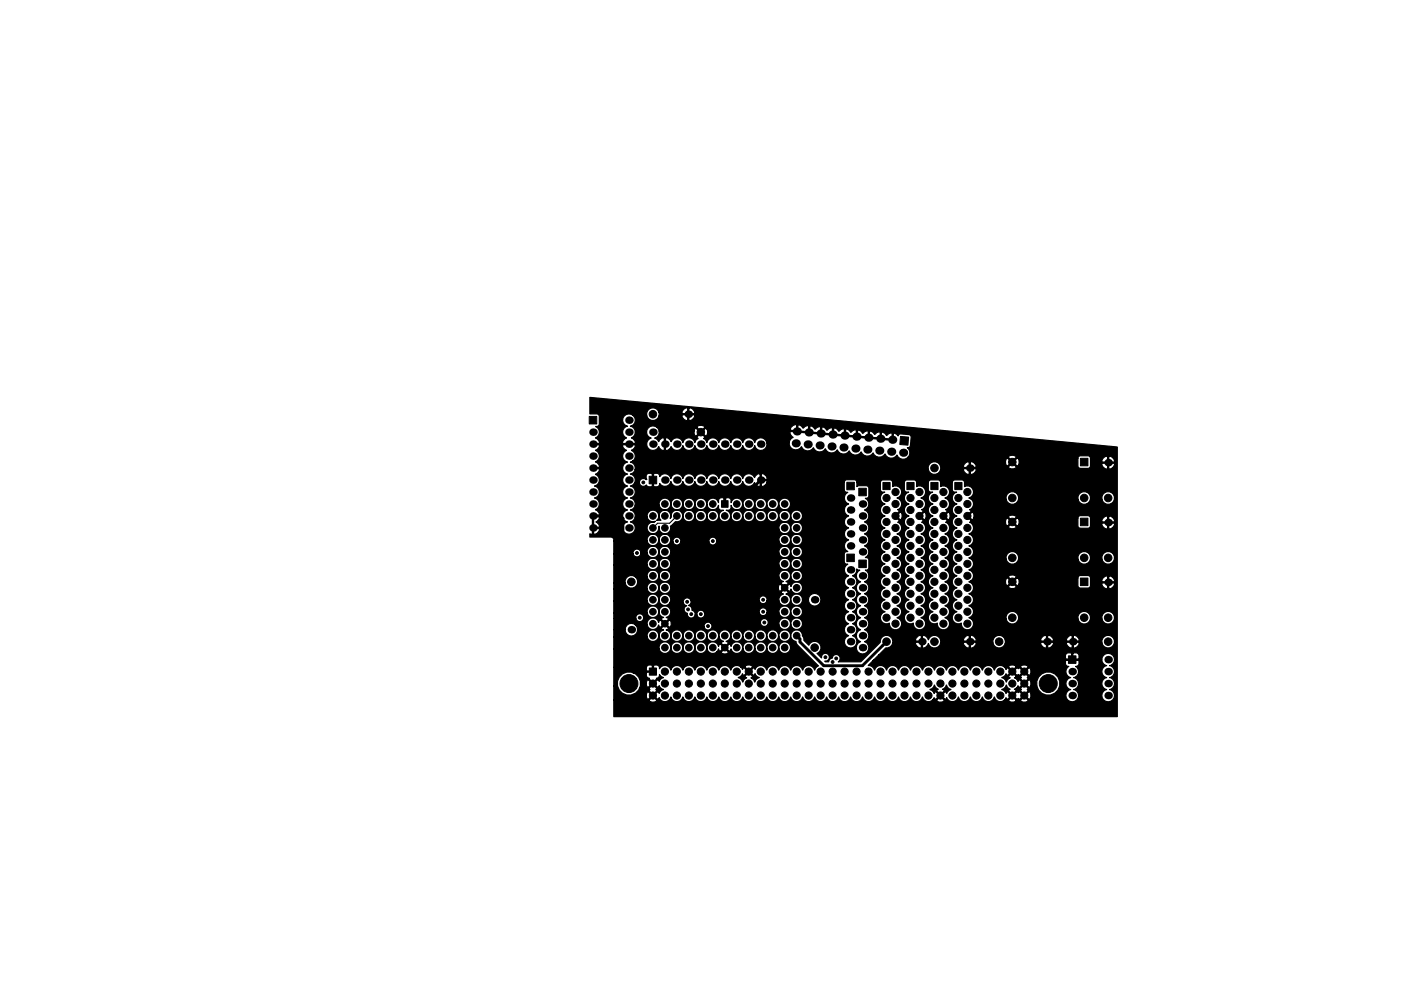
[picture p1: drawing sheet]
<svg xmlns="http://www.w3.org/2000/svg" width="297mm" height="210mm" viewBox="0 0 297 210" stroke-linecap="round" stroke-linejoin="round" font-family="sans-serif">
<g fill="#000" stroke="#000" stroke-width=".21">
<path d="M124.9 88.3h1.6v1.6h-1.6zM190.9 92.6l1.7 .1-.1 1.8-1.7-.2zM229.1 97.2h1.6v1.6h-1.6zM137.6 101h1.6v1.6h-1.6zM153 106.2h1.4v1.4h-1.4zM179.5 102.3h1.6v1.6h-1.6zM179.5 117.6h1.6v1.6h-1.6zM182.1 103.6h1.6v1.6h-1.6zM182.1 118.8h1.6v1.6h-1.6zM187.2 102.4h1.5v1.5h-1.5zM192.3 102.4h1.5v1.5h-1.5zM197.4 102.4h1.5v1.5h-1.5z"/>
<path d="M202.4 102.4h1.6v1.5h-1.6zM229.1 109.9h1.6v1.6h-1.6zM229.1 122.6h1.6v1.6h-1.6zM137.7 141.7h1.5v1.5h-1.5zM226.5 139.1h1.6v1.6h-1.6z"/>
<circle cx="138.4" cy="87.9" r=".8"/>
<circle cx="148.6" cy="91.7" r=".8"/>
<circle cx="198.1" cy="99.3" r=".8"/>
<circle cx="214.6" cy="98" r=".8"/>
<circle cx="132.3" cy="116.6" r=".3"/>
<circle cx="135" cy="117.3" r=".3"/>
<circle cx="136.4" cy="102.4" r=".3"/>
<circle cx="138.4" cy="119.6" r=".7"/>
<circle cx="138.4" cy="112" r=".7"/>
<circle cx="138.4" cy="109.5" r=".7"/>
<circle cx="138.4" cy="117.1" r=".7"/>
<circle cx="138.4" cy="114.5" r=".7"/>
<circle cx="141" cy="112" r=".7"/>
<circle cx="141" cy="114.5" r=".7"/>
<circle cx="141" cy="106.9" r=".7"/>
<circle cx="141" cy="109.5" r=".7"/>
<circle cx="141" cy="117.1" r=".7"/>
<circle cx="141" cy="119.6" r=".7"/>
<circle cx="143.5" cy="106.9" r=".7"/>
<circle cx="143.5" cy="109.5" r=".7"/>
<circle cx="143.5" cy="114.8" r=".3"/>
<circle cx="146" cy="109.5" r=".7"/>
<circle cx="146" cy="106.9" r=".7"/>
<circle cx="148.6" cy="109.5" r=".7"/>
<circle cx="148.6" cy="106.9" r=".7"/>
<circle cx="151.1" cy="109.5" r=".7"/>
<circle cx="151.1" cy="106.9" r=".7"/>
<circle cx="151.1" cy="114.8" r=".3"/>
<circle cx="153.7" cy="109.5" r=".7"/>
<circle cx="156.2" cy="106.9" r=".7"/>
<circle cx="156.2" cy="109.5" r=".7"/>
<circle cx="158.7" cy="109.5" r=".7"/>
<circle cx="158.7" cy="106.9" r=".7"/>
<circle cx="161.3" cy="109.5" r=".7"/>
<circle cx="161.3" cy="106.9" r=".7"/>
<circle cx="163.8" cy="106.9" r=".7"/>
<circle cx="163.8" cy="109.5" r=".7"/>
<circle cx="166.4" cy="112" r=".7"/>
<circle cx="166.4" cy="117.1" r=".7"/>
<circle cx="166.4" cy="109.5" r=".7"/>
<circle cx="166.4" cy="119.6" r=".7"/>
<circle cx="166.4" cy="106.9" r=".7"/>
<circle cx="166.4" cy="114.5" r=".7"/>
<circle cx="168.9" cy="114.5" r=".7"/>
<circle cx="168.9" cy="119.6" r=".7"/>
<circle cx="168.9" cy="117.1" r=".7"/>
<circle cx="168.9" cy="109.5" r=".7"/>
<circle cx="168.9" cy="112" r=".7"/>
<circle cx="188" cy="110.7" r=".76"/>
<circle cx="188" cy="108.2" r=".76"/>
<circle cx="188" cy="113.3" r=".76"/>
<circle cx="188" cy="118.4" r=".76"/>
<circle cx="188" cy="105.7" r=".76"/>
<circle cx="188" cy="115.8" r=".76"/>
<circle cx="189.9" cy="109.5" r=".76"/>
<circle cx="189.9" cy="119.6" r=".76"/>
<circle cx="189.9" cy="104.4" r=".76"/>
<circle cx="189.9" cy="106.9" r=".76"/>
<circle cx="189.9" cy="112" r=".76"/>
<circle cx="189.9" cy="114.5" r=".76"/>
<circle cx="189.9" cy="117.1" r=".76"/>
<circle cx="193" cy="113.3" r=".76"/>
<circle cx="193" cy="105.7" r=".76"/>
<circle cx="193" cy="115.8" r=".76"/>
<circle cx="193" cy="118.4" r=".76"/>
<circle cx="193" cy="110.7" r=".76"/>
<circle cx="193" cy="108.2" r=".76"/>
<circle cx="194.9" cy="109.5" r=".76"/>
<circle cx="194.9" cy="112" r=".76"/>
<circle cx="194.9" cy="106.9" r=".76"/>
<circle cx="194.9" cy="114.5" r=".76"/>
<circle cx="194.9" cy="117.1" r=".76"/>
<circle cx="194.9" cy="119.6" r=".76"/>
<circle cx="194.9" cy="104.4" r=".76"/>
<circle cx="198.1" cy="110.7" r=".76"/>
<circle cx="198.1" cy="115.8" r=".76"/>
<circle cx="198.1" cy="118.4" r=".76"/>
<circle cx="198.1" cy="105.7" r=".76"/>
<circle cx="198.1" cy="108.2" r=".76"/>
<circle cx="198.1" cy="113.3" r=".76"/>
<circle cx="200" cy="109.5" r=".76"/>
<circle cx="200" cy="119.6" r=".76"/>
<circle cx="200" cy="112" r=".76"/>
<circle cx="200" cy="114.5" r=".76"/>
<circle cx="200" cy="104.4" r=".76"/>
<circle cx="200" cy="106.9" r=".76"/>
<circle cx="200" cy="117.1" r=".76"/>
<circle cx="203.2" cy="115.8" r=".76"/>
<circle cx="203.2" cy="108.2" r=".76"/>
<circle cx="203.2" cy="105.7" r=".76"/>
<circle cx="203.2" cy="118.4" r=".76"/>
<circle cx="203.2" cy="110.7" r=".76"/>
<circle cx="203.2" cy="113.3" r=".76"/>
<circle cx="205.1" cy="106.9" r=".76"/>
<circle cx="205.1" cy="109.5" r=".76"/>
<circle cx="205.1" cy="104.4" r=".76"/>
<circle cx="205.1" cy="114.5" r=".76"/>
<circle cx="205.1" cy="117.1" r=".76"/>
<circle cx="205.1" cy="112" r=".76"/>
<circle cx="205.1" cy="119.6" r=".76"/>
<circle cx="214.6" cy="118.4" r=".8"/>
<circle cx="214.6" cy="110.7" r=".8"/>
<circle cx="214.6" cy="105.7" r=".8"/>
<circle cx="229.9" cy="105.7" r=".8"/>
<circle cx="229.9" cy="118.4" r=".8"/>
<circle cx="234.9" cy="105.7" r=".8"/>
<circle cx="234.9" cy="118.4" r=".8"/>
<circle cx="133.9" cy="123.4" r=".8"/>
<circle cx="135.6" cy="131.1" r=".3"/>
<circle cx="138.4" cy="124.7" r=".7"/>
<circle cx="138.4" cy="129.8" r=".7"/>
<circle cx="138.4" cy="134.9" r=".7"/>
<circle cx="138.4" cy="132.3" r=".7"/>
<circle cx="138.4" cy="122.2" r=".7"/>
<circle cx="138.4" cy="127.2" r=".7"/>
<circle cx="141" cy="122.2" r=".7"/>
<circle cx="141" cy="129.8" r=".7"/>
<circle cx="141" cy="127.2" r=".7"/>
<circle cx="141" cy="137.4" r=".7"/>
<circle cx="141" cy="132.3" r=".7"/>
<circle cx="141" cy="124.7" r=".7"/>
<circle cx="141" cy="134.9" r=".7"/>
<circle cx="143.5" cy="134.9" r=".7"/>
<circle cx="143.5" cy="137.4" r=".7"/>
<circle cx="145.7" cy="127.7" r=".3"/>
<circle cx="145.9" cy="129.3" r=".3"/>
<circle cx="146" cy="137.4" r=".7"/>
<circle cx="146" cy="134.9" r=".7"/>
<circle cx="146.6" cy="130.3" r=".3"/>
<circle cx="148.6" cy="137.4" r=".7"/>
<circle cx="148.6" cy="134.9" r=".7"/>
<circle cx="148.6" cy="130.3" r=".3"/>
<circle cx="150.1" cy="132.8" r=".3"/>
<circle cx="151.1" cy="137.4" r=".7"/>
<circle cx="151.1" cy="134.9" r=".7"/>
<circle cx="153.7" cy="137.4" r=".7"/>
<circle cx="153.7" cy="134.9" r=".7"/>
<circle cx="156.2" cy="137.4" r=".7"/>
<circle cx="156.2" cy="134.9" r=".7"/>
<circle cx="158.7" cy="137.4" r=".7"/>
<circle cx="158.7" cy="134.9" r=".7"/>
<circle cx="161.3" cy="134.9" r=".7"/>
<circle cx="161.3" cy="137.4" r=".7"/>
<circle cx="161.8" cy="129.8" r=".3"/>
<circle cx="161.8" cy="127.2" r=".3"/>
<circle cx="162.1" cy="132.1" r=".3"/>
<circle cx="163.8" cy="137.4" r=".7"/>
<circle cx="163.8" cy="134.9" r=".7"/>
<circle cx="166.4" cy="122.2" r=".7"/>
<circle cx="166.4" cy="127.2" r=".7"/>
<circle cx="166.4" cy="134.9" r=".7"/>
<circle cx="166.4" cy="124.7" r=".7"/>
<circle cx="166.4" cy="132.3" r=".7"/>
<circle cx="166.4" cy="129.8" r=".7"/>
<circle cx="166.4" cy="137.4" r=".7"/>
<circle cx="168.9" cy="132.3" r=".7"/>
<circle cx="168.9" cy="127.2" r=".7"/>
<circle cx="168.9" cy="122.2" r=".7"/>
<circle cx="168.9" cy="129.8" r=".7"/>
<circle cx="168.9" cy="134.9" r=".7"/>
<circle cx="168.9" cy="124.7" r=".7"/>
<circle cx="172.7" cy="137.4" r=".8"/>
<circle cx="175" cy="139.4" r=".3"/>
<circle cx="177.3" cy="139.7" r=".3"/>
<circle cx="188" cy="131.1" r=".76"/>
<circle cx="188" cy="120.9" r=".76"/>
<circle cx="188" cy="123.4" r=".76"/>
<circle cx="188" cy="128.5" r=".76"/>
<circle cx="188" cy="126" r=".76"/>
<circle cx="188" cy="136.1" r=".8"/>
<circle cx="189.9" cy="129.8" r=".76"/>
<circle cx="189.9" cy="124.7" r=".76"/>
<circle cx="189.9" cy="122.2" r=".76"/>
<circle cx="189.9" cy="127.2" r=".76"/>
<circle cx="189.9" cy="132.3" r=".76"/>
<circle cx="193" cy="120.9" r=".76"/>
<circle cx="193" cy="123.4" r=".76"/>
<circle cx="193" cy="126" r=".76"/>
<circle cx="193" cy="131.1" r=".76"/>
<circle cx="193" cy="128.5" r=".76"/>
<circle cx="194.9" cy="124.7" r=".76"/>
<circle cx="194.9" cy="132.3" r=".76"/>
<circle cx="194.9" cy="129.8" r=".76"/>
<circle cx="194.9" cy="122.2" r=".76"/>
<circle cx="194.9" cy="127.2" r=".76"/>
<circle cx="198.1" cy="120.9" r=".76"/>
<circle cx="198.1" cy="128.5" r=".76"/>
<circle cx="198.1" cy="131.1" r=".76"/>
<circle cx="198.1" cy="126" r=".76"/>
<circle cx="198.1" cy="123.4" r=".76"/>
<circle cx="198.1" cy="136.1" r=".8"/>
<circle cx="200" cy="127.2" r=".76"/>
<circle cx="200" cy="122.2" r=".76"/>
<circle cx="200" cy="124.7" r=".76"/>
<circle cx="200" cy="129.8" r=".76"/>
<circle cx="200" cy="132.3" r=".76"/>
<circle cx="203.2" cy="128.5" r=".76"/>
<circle cx="203.2" cy="126" r=".76"/>
<circle cx="203.2" cy="131.1" r=".76"/>
<circle cx="203.2" cy="120.9" r=".76"/>
<circle cx="203.2" cy="123.4" r=".76"/>
<circle cx="205.1" cy="127.2" r=".76"/>
<circle cx="205.1" cy="129.8" r=".76"/>
<circle cx="205.1" cy="132.3" r=".76"/>
<circle cx="205.1" cy="124.7" r=".76"/>
<circle cx="205.1" cy="122.2" r=".76"/>
<circle cx="211.8" cy="136.1" r=".8"/>
<circle cx="214.6" cy="131.1" r=".8"/>
<circle cx="214.6" cy="123.4" r=".8"/>
<circle cx="229.9" cy="131.1" r=".8"/>
<circle cx="234.9" cy="136.1" r=".8"/>
<circle cx="234.9" cy="131.1" r=".8"/>
<circle cx="133.3" cy="145" r="1.9"/>
<circle cx="138.4" cy="145" r=".76"/>
<circle cx="138.4" cy="147.6" r=".76"/>
<circle cx="141" cy="145" r=".76"/>
<circle cx="141" cy="142.5" r=".76"/>
<circle cx="141" cy="147.6" r=".76"/>
<circle cx="143.5" cy="142.5" r=".76"/>
<circle cx="143.5" cy="145" r=".76"/>
<circle cx="143.5" cy="147.6" r=".76"/>
<circle cx="146" cy="145" r=".76"/>
<circle cx="146" cy="142.5" r=".76"/>
<circle cx="146" cy="147.6" r=".76"/>
<circle cx="148.6" cy="147.6" r=".76"/>
<circle cx="148.6" cy="142.5" r=".76"/>
<circle cx="148.6" cy="145" r=".76"/>
<circle cx="151.1" cy="145" r=".76"/>
<circle cx="151.1" cy="147.6" r=".76"/>
<circle cx="151.1" cy="142.5" r=".76"/>
<circle cx="153.7" cy="147.6" r=".76"/>
<circle cx="153.7" cy="142.5" r=".76"/>
<circle cx="153.7" cy="145" r=".76"/>
<circle cx="156.2" cy="145" r=".76"/>
<circle cx="156.2" cy="142.5" r=".76"/>
<circle cx="156.2" cy="147.6" r=".76"/>
<circle cx="158.7" cy="147.6" r=".76"/>
<circle cx="158.7" cy="142.5" r=".76"/>
<circle cx="158.7" cy="145" r=".76"/>
<circle cx="161.3" cy="142.5" r=".76"/>
<circle cx="161.3" cy="145" r=".76"/>
<circle cx="161.3" cy="147.6" r=".76"/>
<circle cx="163.8" cy="145" r=".76"/>
<circle cx="163.8" cy="147.6" r=".76"/>
<circle cx="163.8" cy="142.5" r=".76"/>
<circle cx="166.4" cy="145" r=".76"/>
<circle cx="166.4" cy="142.5" r=".76"/>
<circle cx="166.4" cy="147.6" r=".76"/>
<circle cx="168.9" cy="147.6" r=".76"/>
<circle cx="168.9" cy="142.5" r=".76"/>
<circle cx="168.9" cy="145" r=".76"/>
<circle cx="171.4" cy="145" r=".76"/>
<circle cx="171.4" cy="147.6" r=".76"/>
<circle cx="171.4" cy="142.5" r=".76"/>
<circle cx="174" cy="142.5" r=".76"/>
<circle cx="174" cy="145" r=".76"/>
<circle cx="174" cy="147.6" r=".76"/>
<circle cx="176.5" cy="145" r=".76"/>
<circle cx="176.5" cy="142.5" r=".76"/>
<circle cx="176.5" cy="147.6" r=".76"/>
<circle cx="176.5" cy="140.5" r=".3"/>
<circle cx="179.1" cy="147.6" r=".76"/>
<circle cx="179.1" cy="142.5" r=".76"/>
<circle cx="179.1" cy="145" r=".76"/>
<circle cx="181.6" cy="147.6" r=".76"/>
<circle cx="181.6" cy="142.5" r=".76"/>
<circle cx="181.6" cy="145" r=".76"/>
<circle cx="184.1" cy="145" r=".76"/>
<circle cx="184.1" cy="147.6" r=".76"/>
<circle cx="184.1" cy="142.5" r=".76"/>
<circle cx="186.7" cy="145" r=".76"/>
<circle cx="186.7" cy="147.6" r=".76"/>
<circle cx="186.7" cy="142.5" r=".76"/>
<circle cx="189.2" cy="145" r=".76"/>
<circle cx="189.2" cy="147.6" r=".76"/>
<circle cx="189.2" cy="142.5" r=".76"/>
<circle cx="191.8" cy="142.5" r=".76"/>
<circle cx="191.8" cy="145" r=".76"/>
<circle cx="191.8" cy="147.6" r=".76"/>
<circle cx="194.3" cy="145" r=".76"/>
<circle cx="194.3" cy="142.5" r=".76"/>
<circle cx="194.3" cy="147.6" r=".76"/>
<circle cx="196.8" cy="147.6" r=".76"/>
<circle cx="196.8" cy="145" r=".76"/>
<circle cx="196.8" cy="142.5" r=".76"/>
<circle cx="199.4" cy="147.6" r=".76"/>
<circle cx="199.4" cy="142.5" r=".76"/>
<circle cx="199.4" cy="145" r=".76"/>
<circle cx="201.9" cy="142.5" r=".76"/>
<circle cx="201.9" cy="145" r=".76"/>
<circle cx="201.9" cy="147.6" r=".76"/>
<circle cx="204.5" cy="147.6" r=".76"/>
<circle cx="204.5" cy="142.5" r=".76"/>
<circle cx="204.5" cy="145" r=".76"/>
<circle cx="207" cy="145" r=".76"/>
<circle cx="207" cy="147.6" r=".76"/>
<circle cx="207" cy="142.5" r=".76"/>
<circle cx="209.5" cy="147.6" r=".76"/>
<circle cx="209.5" cy="145" r=".76"/>
<circle cx="209.5" cy="142.5" r=".76"/>
<circle cx="212.1" cy="147.6" r=".76"/>
<circle cx="212.1" cy="145" r=".76"/>
<circle cx="212.1" cy="142.5" r=".76"/>
<circle cx="214.6" cy="142.5" r=".76"/>
<circle cx="214.6" cy="145" r=".76"/>
<circle cx="214.6" cy="147.6" r=".76"/>
<circle cx="217.2" cy="145" r=".76"/>
<circle cx="217.2" cy="147.6" r=".76"/>
<circle cx="217.2" cy="142.5" r=".76"/>
<circle cx="222.2" cy="145" r="1.9"/>
</g>
<g fill="#000">
<circle cx="125.7" cy="91.7" r=".8"/>
<circle cx="125.7" cy="96.8" r=".8"/>
<circle cx="125.7" cy="94.2" r=".8"/>
<circle cx="125.7" cy="99.3" r=".8"/>
<circle cx="133.3" cy="96.8" r=".8"/>
<circle cx="133.3" cy="94.2" r=".8"/>
<circle cx="133.3" cy="99.3" r=".8"/>
<circle cx="133.3" cy="91.7" r=".8"/>
<circle cx="133.3" cy="89.1" r=".8"/>
<circle cx="138.4" cy="94.2" r=".8"/>
<circle cx="138.4" cy="91.7" r=".8"/>
<circle cx="141" cy="94.2" r=".8"/>
<circle cx="143.5" cy="94.2" r=".8"/>
<circle cx="145.9" cy="87.9" r=".8"/>
<circle cx="146" cy="94.2" r=".8"/>
<circle cx="148.6" cy="94.2" r=".8"/>
<circle cx="151.1" cy="94.2" r=".8"/>
<circle cx="153.7" cy="94.2" r=".8"/>
<circle cx="156.2" cy="94.2" r=".8"/>
<circle cx="158.7" cy="94.2" r=".8"/>
<circle cx="161.3" cy="94.2" r=".8"/>
<circle cx="168.7" cy="94.1" r=".86"/>
<circle cx="168.9" cy="91.5" r=".86"/>
<circle cx="171.2" cy="94.3" r=".86"/>
<circle cx="171.5" cy="91.8" r=".86"/>
<circle cx="173.8" cy="94.5" r=".86"/>
<circle cx="174" cy="92" r=".86"/>
<circle cx="176.3" cy="94.7" r=".86"/>
<circle cx="176.5" cy="92.2" r=".86"/>
<circle cx="178.8" cy="94.9" r=".86"/>
<circle cx="179.1" cy="92.4" r=".86"/>
<circle cx="181.4" cy="95.2" r=".86"/>
<circle cx="181.6" cy="92.6" r=".86"/>
<circle cx="183.9" cy="95.4" r=".86"/>
<circle cx="184.1" cy="92.9" r=".86"/>
<circle cx="186.4" cy="95.6" r=".86"/>
<circle cx="186.7" cy="93.1" r=".86"/>
<circle cx="189" cy="95.8" r=".86"/>
<circle cx="189.2" cy="93.3" r=".86"/>
<circle cx="191.5" cy="96.1" r=".86"/>
<circle cx="205.6" cy="99.3" r=".8"/>
<circle cx="234.9" cy="98.2" r=".8"/>
<circle cx="125.7" cy="112" r=".8"/>
<circle cx="125.7" cy="106.9" r=".8"/>
<circle cx="125.7" cy="101.8" r=".8"/>
<circle cx="125.7" cy="104.4" r=".8"/>
<circle cx="125.7" cy="109.5" r=".8"/>
<circle cx="133.3" cy="112" r=".8"/>
<circle cx="133.3" cy="106.9" r=".8"/>
<circle cx="133.3" cy="101.8" r=".8"/>
<circle cx="133.3" cy="109.5" r=".8"/>
<circle cx="133.3" cy="104.4" r=".8"/>
<circle cx="141" cy="101.8" r=".8"/>
<circle cx="143.5" cy="101.8" r=".8"/>
<circle cx="146" cy="101.8" r=".8"/>
<circle cx="148.6" cy="101.8" r=".8"/>
<circle cx="151.1" cy="101.8" r=".8"/>
<circle cx="153.7" cy="101.8" r=".8"/>
<circle cx="156.2" cy="101.8" r=".8"/>
<circle cx="158.7" cy="101.8" r=".8"/>
<circle cx="161.3" cy="101.8" r=".8"/>
<circle cx="180.3" cy="108.2" r=".8"/>
<circle cx="180.3" cy="105.7" r=".8"/>
<circle cx="180.3" cy="110.7" r=".8"/>
<circle cx="180.3" cy="113.3" r=".8"/>
<circle cx="180.3" cy="115.8" r=".8"/>
<circle cx="182.9" cy="109.5" r=".8"/>
<circle cx="182.9" cy="114.5" r=".8"/>
<circle cx="182.9" cy="112" r=".8"/>
<circle cx="182.9" cy="117.1" r=".8"/>
<circle cx="182.9" cy="106.9" r=".8"/>
<circle cx="234.9" cy="110.9" r=".8"/>
<circle cx="133.9" cy="133.6" r=".8"/>
<circle cx="172.7" cy="127.2" r=".8"/>
<circle cx="180.3" cy="123.4" r=".8"/>
<circle cx="180.3" cy="133.6" r=".8"/>
<circle cx="180.3" cy="120.9" r=".8"/>
<circle cx="180.3" cy="126" r=".8"/>
<circle cx="180.3" cy="128.5" r=".8"/>
<circle cx="180.3" cy="136.1" r=".8"/>
<circle cx="180.3" cy="131.1" r=".8"/>
<circle cx="182.9" cy="124.7" r=".8"/>
<circle cx="182.9" cy="122.2" r=".8"/>
<circle cx="182.9" cy="127.2" r=".8"/>
<circle cx="182.9" cy="129.8" r=".8"/>
<circle cx="182.9" cy="137.4" r=".8"/>
<circle cx="182.9" cy="132.3" r=".8"/>
<circle cx="182.9" cy="134.9" r=".8"/>
<circle cx="195.5" cy="136.1" r=".8"/>
<circle cx="205.6" cy="136.1" r=".8"/>
<circle cx="222" cy="136.1" r=".8"/>
<circle cx="227.4" cy="136.1" r=".8"/>
<circle cx="234.9" cy="139.9" r=".8"/>
<circle cx="234.9" cy="123.6" r=".8"/>
<circle cx="227.3" cy="142.5" r=".8"/>
<circle cx="227.3" cy="147.6" r=".8"/>
<circle cx="227.3" cy="145" r=".8"/>
<circle cx="234.9" cy="145" r=".8"/>
<circle cx="234.9" cy="142.5" r=".8"/>
<circle cx="234.9" cy="147.6" r=".8"/>
</g>
<path d="M143.5 109.5l-1.5 1.5h-2.6l-1 1" fill="none" stroke="#000" stroke-width=".23"/>
<path d="M125.7 110v-.5h5.9l.5 .5M132.1 110v5.9l.2 .3v.4M132.1 110h.1M161.3 101.8l-2.6 2.6h-3.8l-1.2 1.2v1.3M168.9 134.9l.7 .7v.6l5.1 5h8.2l5.1-5.1" fill="none" stroke="#000" stroke-width=".61"/>
<path d="M125.1 84.3l111.8 10.5v57.2h-106.8v-3.5h7.5a.93 .93 0 0 0 1.6 0l-.8-.8-.8 .8h-7.5v-3h.8l.4 .9a2.37 2.37 0 0 0 2.8 1h2.9l.2 .9 .3 .1 .8-.8-.8-.8h-.3l-.2 .6h-2.9l.6-.3 .7-.7 .2-.4h2l.2 .3-.2 .3 .8 .8 .8-.8-.2-.3 .2-.3-.8-.8-.8 .8h-2l.2-.5v-.7h1.2l.2 1h.3l.8-.8-.8-.8-.3 .1-.2 .5h-1.2l-.4-1.1-.7-.7-.4-.2h2.7l.1 .8 .6 .3-.1 .1 .8 .8 .9-.9a.66 .66 0 0 0 .5-.8l.4 .5 .5 .2-.5 .1-.4 .7-.1-.3-.3-.1-.8 .8 .8 .8h.3l.1-.3 .4 .6 .5 .2-.5 .2-.4 .6-.1-.3h-.3l-.8 .8 .8 .8 .3-.1 .1-.3a1.29 1.29 0 0 0 1.3 .9 1.29 1.29 0 0 0 1.1-1 1.3 1.3 0 0 0 1.3 1 1.3 1.3 0 0 0 1.3-1 1.3 1.3 0 0 0 1.3 1 1.3 1.3 0 0 0 1.2-1 1.3 1.3 0 0 0 1.3 1 1.3 1.3 0 0 0 1.3-1 1.3 1.3 0 0 0 1.2 1 1.3 1.3 0 0 0 1.3-1 1.3 1.3 0 0 0 1.3 1 1.3 1.3 0 0 0 1.2-1 1.3 1.3 0 0 0 1.3 1 1.3 1.3 0 0 0 1.3-1 1.3 1.3 0 0 0 1.3 1 1.3 1.3 0 0 0 1.2-1 1.3 1.3 0 0 0 1.3 1 1.3 1.3 0 0 0 1.3-1 1.3 1.3 0 0 0 1.2 1 1.3 1.3 0 0 0 1.3-1 1.3 1.3 0 0 0 1.3 1 1.3 1.3 0 0 0 1.2-1 1.3 1.3 0 0 0 1.3 1 1.3 1.3 0 0 0 1.3-1 1.3 1.3 0 0 0 1.3 1 1.3 1.3 0 0 0 1.2-1 1.3 1.3 0 0 0 1.3 1 1.3 1.3 0 0 0 1.3-1 1.3 1.3 0 0 0 1.2 1 1.3 1.3 0 0 0 1.3-1 1.3 1.3 0 0 0 1.3 1 1.3 1.3 0 0 0 1.2-1 1.3 1.3 0 0 0 1.3 1 1.3 1.3 0 0 0 1.3-1 1.3 1.3 0 0 0 1.3 1 1.3 1.3 0 0 0 1.2-1 1.3 1.3 0 0 0 1.3 1 1.3 1.3 0 0 0 1.3-1 1.3 1.3 0 0 0 1.2 1 1.3 1.3 0 0 0 1.3-1 1.3 1.3 0 0 0 1.3 1 1.3 1.3 0 0 0 1.2-1 1.3 1.3 0 0 0 1.3 1 1.3 1.3 0 0 0 1.3-1 1.28 1.28 0 0 0 2.1 .6h.9l.1 .3a1.01 1.01 0 0 0 1.5-.3l-.8-.8-.8 .8h-.9l.4-.5 .1 .3 .2 .1 .8-.8-.8-.8h-.2l-.1 .3-.5-.6-.5-.2 .8-.5 .2-.5 .2 .5 .6 .4-.2 .1-.1 .3 .8 .8 .8-.8-.1-.3-.3-.1 .7-.4 .2-.5 .5 .8 .4 .2-.4 .2-.5 .6-.1-.3h-.2l-.8 .8 .8 .8 .2-.1 .1-.3 .1 .3a1.31 1.31 0 0 0 1.4 .6 1.31 1.31 0 0 0 1-1 1.3 1.3 0 0 0 1.3 1 1.3 1.3 0 0 0 1.2-1 1.3 1.3 0 0 0 1.3 1 1.3 1.3 0 0 0 1.3-1 1.3 1.3 0 0 0 1.3 1 1.3 1.3 0 0 0 1.2-1 1.28 1.28 0 0 0 2.1 .6h.9l.1 .3a1.01 1.01 0 0 0 1.5-.3h1v.3a1.01 1.01 0 0 0 1.6-.3l-.8-.8-.8 .8h-1l-.8-.8-.8 .8h-.9l.4-.5 .1 .3 .3 .1 .8-.8h.3l.8 .8 .3-.2 .3 .2 .8-.8h.3l.8 .8a.93 .93 0 0 0 0-1.6l-.8 .8h-.3l-.8-.8-.3 .2-.3-.2-.8 .8h-.3l-.8-.8h-.3l-.1 .3-.5-.6-.4-.2 .8-.5 .2-.5 .1 .5 .7 .4-.3 .1-.1 .3 .8 .8 .8-.8v-.3l-.3-.1 .4-.2h.9l.2 .3-.2 .3 .8 .8 .8-.8-.2-.3 .2-.3-.8-.8-.8 .8h-.9l.3-.5 .1 .3h.3l.8-.8h.3l.8 .8h.3l.1-.3h1.3l.4 .9a2.48 2.48 0 0 0 4.1 0 2.48 2.48 0 0 0-1.6-3.8 2.48 2.48 0 0 0-2.9 2.9h-1.3v-.8l-.1-.4-.3-.1-.8 .8h-.3l-.8-.8-.3 .1-.1 .3-.1-.3-.6-.5 .3-.1v-.2h1l.2 .3-.2 .2 .8 .8 .8-.8-.2-.2 .2-.3-.8-.8-.8 .8h-1l-.8-.8-.8 .8 .1 .2 .3 .1-.7 .5-.1 .4-.6-.8-.4-.1 .4-.2 .5-.7 .1 .3 .3 .1 .8-.8h.3l.8 .8 .3-.2 .3 .2 .8-.8h.3l.8 .8a.93 .93 0 0 0 0-1.6l-.8 .8h-.3l-.8-.8-.3 .2-.3-.2-.8 .8h-.3l-.8-.8-.3 .1-.1 .3-.4-.6h.9l.8 .8 .8-.8h1l.8 .8 .8-.8a.93 .93 0 0 0-1.6 0h-1v-.2a1.01 1.01 0 0 0-1.6 .2l-1-.1a1.3 1.3 0 0 0-2 .8 1.3 1.3 0 0 0-1.3-1 1.3 1.3 0 0 0-1.2 1 1.3 1.3 0 0 0-1.3-1 1.3 1.3 0 0 0-1.3 1 1.3 1.3 0 0 0-1.2-1 1.3 1.3 0 0 0-1.3 1 1.3 1.3 0 0 0-1.3-1 1.3 1.3 0 0 0-1.2 1 1.3 1.3 0 0 0-1.3-1 1.3 1.3 0 0 0-1.3 1 1.3 1.3 0 0 0-1.3-1 1.3 1.3 0 0 0-1.2 1 1.3 1.3 0 0 0-1.3-1 1.3 1.3 0 0 0-1.3 1 1.3 1.3 0 0 0-1.2-1 1.3 1.3 0 0 0-1.3 1 1.3 1.3 0 0 0-1.3-1 1.3 1.3 0 0 0-1.2 1 1.3 1.3 0 0 0-1.3-1 1.3 1.3 0 0 0-1.3 1 1.25 1.25 0 0 0-1.3-1l.9-1h40.9l.1 .9 .6 .3-.2 .2a1.3 1.3 0 0 0 .6 2.2 1.3 1.3 0 0 0-1 1.2 1.3 1.3 0 0 0 1 1.3 1.32 1.32 0 0 0-.8 2 1.32 1.32 0 0 0 2.2 0 1.32 1.32 0 0 0-.8-2 1.3 1.3 0 0 0 1.1-1.3 1.3 1.3 0 0 0-1.1-1.2 1.29 1.29 0 0 0 1.1-1.1 1.29 1.29 0 0 0-.7-1.3 .63 .63 0 0 0 .8-.5v-.7l-.2-.1h-2.5l-.2 .1h-40.9l.3-.3h48.3l.4 1 .6 .3-.2 .1a1.31 1.31 0 0 0-.8 1.3 1.31 1.31 0 0 0 1 1.2 1.3 1.3 0 0 0-1 1.2 1.3 1.3 0 0 0 1 1.3 1.32 1.32 0 0 0-.7 2 1.32 1.32 0 0 0 2.1 0 1.32 1.32 0 0 0-.7-2 1.3 1.3 0 0 0 1-1.3 1.3 1.3 0 0 0-1-1.2 1.3 1.3 0 0 0 1-1.3 1.3 1.3 0 0 0-1-1.3 1.34 1.34 0 0 0 1-1.5 1.34 1.34 0 0 0-1.5-1.1 1.34 1.34 0 0 0-1.2 1.3h-48.3l1-.9h39.6v.7l.2 .1h1.1v-1.1h.3v1.1h1.1l.2-.1-.1-.9-.4-.3h-.7l-.1 .2-1.1-.2-.5 .5h-39.6l1.5-1.5a1.29 1.29 0 0 0 1.5-1h4.8l.5 .8 .5 .2 .2-.1v-1.1h-1.1l-.1 .2h-4.8v-.7h4.8l.1 .2h1.1v-1.1h.3v2.5a1.06 1.06 0 0 0 1.2-.9 1.33 1.33 0 0 0 1.3 1 1.33 1.33 0 0 0 1.3-1h4.8l.6 .8 .5 .2 .2-.1v-1.1h.2v1.1a1 1 0 0 0 1.3-1h3.5l.2 .5a1.34 1.34 0 0 0 1.3 .6 1.34 1.34 0 0 0 1.1-1h7.5l.5 .8 .5 .2 .3-.1v-1.1h.2v1.1a1.07 1.07 0 0 0 1.3-.9h2.7l.5 .8 .5 .2 .2-.1v-1.1h.3v1.1a1 1 0 0 0 1.2-1h4.8l.2 .5a1.35 1.35 0 0 0 2.3 0 1.35 1.35 0 0 0-.9-2.1 1.35 1.35 0 0 0-1.6 1.6l-7.4-.1-.1 .2h-2.7l-.1-.2h-2.6l-.1 .2h-7.5v-.7h7.5l.1 .2h1.2v-1.1h.2v1.1h1.2l.1-.2h2.7l.1 .2h1.1v-1.1h.3v1.1h1.1l.1-.2a1.17 1.17 0 0 0-1.5-.9 1.07 1.07 0 0 0-1.2 .9h-2.7l-.5-.8-.6-.3-.4 .2a1.07 1.07 0 0 0-1.3 .9h-7.5l-.1-.4a1.35 1.35 0 0 0-1.7-.5 1.35 1.35 0 0 0-.8 1.5l-6.1-.1-.2 .2h-4.8v-.7h4.8l.2 .2h1.1v-1.1h.2v1.1h1.2l.1-.2a1.17 1.17 0 0 0-1.5-.9 1.07 1.07 0 0 0-1.3 .9h-4.8l-.2-.4a1.34 1.34 0 0 0-1.3-.6 1.34 1.34 0 0 0-1.1 1 1.16 1.16 0 0 0-1.5-.9 1.07 1.07 0 0 0-1.2 .9h-4.8l-.2-.4a1.39 1.39 0 0 0-1.6-.5 1.39 1.39 0 0 0-.9 1.5l-4.1 4h-4.8a.87 .87 0 0 0 0-1.5 .87 .87 0 0 0-1.3 .7 .8 .8 0 0 0-.7 .8h-.7l-.1-.1a.84 .84 0 0 0 .9-.8 .84 .84 0 0 0-.8-.9 .84 .84 0 0 0-.8 1l-1-1 .3-.1a1.34 1.34 0 0 0 .1-2.1 1.34 1.34 0 0 0-2.1 .5l-1.1-1v-.7l-.3-.3a1.26 1.26 0 0 0-1.2-1.2 1.26 1.26 0 0 0-1.3 1.2 1.26 1.26 0 0 0 1.2 1.3l.2 .6 4.5 4.5-.6 .5-.2 .4-.2-.4a1.31 1.31 0 0 0-1.3-.6 1.31 1.31 0 0 0-1 1 1.3 1.3 0 0 0-1.3-1 1.3 1.3 0 0 0-1.3 1 1.3 1.3 0 0 0-1.2-1 1.3 1.3 0 0 0-1.3 1 1.3 1.3 0 0 0-1.3-1 1.3 1.3 0 0 0-1.2 1 1.29 1.29 0 0 0-1.2-1 1.29 1.29 0 0 0-1.3 .8l-.1-.2-.3-.1-.8 .8 .8 .8 .3-.1 .1-.3 .5 .7 .4 .2-.8 .5-.2 .4-.2-.4-.6-.5 .3-.1v-.2l-.8-.8-.7 .8v.2l.3 .1-.6 .5-.2 .4-.6-.8-.4-.1 .4-.2 .5-.7 .1 .3 .3 .1 .8-.8-.8-.8-.3 .1-.1 .3-.3-.6h.9l.7 .8 .8-.8v-.2a1.01 1.01 0 0 0-1.5 .2l-1.1-.1a1.3 1.3 0 0 0-2 .8 1.3 1.3 0 0 0-1.2-1 1.3 1.3 0 0 0-1.3 1 1.3 1.3 0 0 0-1.3-1 1.3 1.3 0 0 0-1.2 1 1.3 1.3 0 0 0-1.3-1 1.3 1.3 0 0 0-1.3 1 1.3 1.3 0 0 0-1.3-1 1.3 1.3 0 0 0-1.2 1 1.3 1.3 0 0 0-1.3-1 1.3 1.3 0 0 0-1.3 1 1.29 1.29 0 0 0-1.1-1 1.29 1.29 0 0 0-1.3 .7 .66 .66 0 0 0-.5-.8h-.6l-.1 .2v1.3l-4.3 .2a2.43 2.43 0 0 0-3.4 2.7h-.8v-3.9h6.9v.6l.2 .2h1.1v-1.1l-.2-.2h-.6l-.5 .5h-6.9v-3.9h9.6l.2 .4a1.34 1.34 0 0 0 1.3 .5 1.34 1.34 0 0 0 1.1-.9 1.31 1.31 0 0 0 1.3 .9 1.31 1.31 0 0 0 1.2-.9 1.31 1.31 0 0 0 1.3 .9 1.31 1.31 0 0 0 1.3-.9 1.31 1.31 0 0 0 1.2 .9 1.31 1.31 0 0 0 1.3-.9 1.23 1.23 0 0 0 2 .6h1l.1 .3a.95 .95 0 0 0 1.4-.3l-.7-.7-.8 .7h-1l.4-.6 .2 .4 .2 .1 .8-.8h.3l.8 .8 .2-.1 .2-.4 .2 .4a1.34 1.34 0 0 0 1.3 .5 1.34 1.34 0 0 0 1-.9 1.31 1.31 0 0 0 1.3 .9 1.31 1.31 0 0 0 1.3-.9 1.31 1.31 0 0 0 1.2 .9 1.31 1.31 0 0 0 1.3-.9 1.31 1.31 0 0 0 1.3 .9 1.31 1.31 0 0 0 1.2-.9 1.25 1.25 0 0 0 2 .7 1.25 1.25 0 0 0 0-2 1.25 1.25 0 0 0-2 .8v.5a1.25 1.25 0 0 0-1.3-1.5 1.25 1.25 0 0 0-1.2 1.5l-.1-.5a1.25 1.25 0 0 0-1.5-1 1.25 1.25 0 0 0-.9 1.5l-.1-.5a1.25 1.25 0 0 0-1.5-1 1.25 1.25 0 0 0-1 1.5l-.1-.5a1.25 1.25 0 0 0-1.2-1 1.25 1.25 0 0 0-1.2 .9l-.2-.4h-.2l-.8 .7h-.3l-.8-.7h-.2l-.2 .4a1.25 1.25 0 0 0-1.4-.9 1.25 1.25 0 0 0-1 1.5l-.1-.5a1.25 1.25 0 0 0-1.5-1 1.25 1.25 0 0 0-.9 1.5l-.1-.5a1.25 1.25 0 0 0-1.5-1 1.25 1.25 0 0 0-1 1.5l-.1-.5a1.25 1.25 0 0 0-1.4-1 1.25 1.25 0 0 0-1 1.5l-.1-.5a1.25 1.25 0 0 0-1.5-1 1.25 1.25 0 0 0-1 1.5h-9.6v-2.6h7.1l.2 .5a1.34 1.34 0 0 0 1.3 .5 1.34 1.34 0 0 0 1-1 1.31 1.31 0 0 0 1.3 1 1.31 1.31 0 0 0 1.3-1 1.31 1.31 0 0 0 1.3 1 1.31 1.31 0 0 0 1.2-1 1.31 1.31 0 0 0 1.3 1 1.31 1.31 0 0 0 1.3-1 1.31 1.31 0 0 0 1.2 1 1.31 1.31 0 0 0 1.3-1 1.31 1.31 0 0 0 1.3 1 1.31 1.31 0 0 0 1.2-1l.2 .5 .8 .5-.4 .1-.1 .3 .8 .7 .7-.7v-.3l-.5-.1a1.24 1.24 0 0 0 1-1 1.36 1.36 0 0 0 1.3 1 1.36 1.36 0 0 0 1.3-1 1.31 1.31 0 0 0 1.3 1 1.31 1.31 0 0 0 1.3-1 1.31 1.31 0 0 0 1.2 1 1.31 1.31 0 0 0 1.3-1 1.31 1.31 0 0 0 1.3 1 1.31 1.31 0 0 0 1.2-1 1.25 1.25 0 0 0 2 .8 1.25 1.25 0 0 0 0-2.1 1.25 1.25 0 0 0-2 .8v.5a1.25 1.25 0 0 0-1.3-1.5 1.25 1.25 0 0 0-1.2 1.5l-.1-.5a1.25 1.25 0 0 0-1.5-1 1.25 1.25 0 0 0-.9 1.5l-.1-.5a1.25 1.25 0 0 0-1.5-1 1.25 1.25 0 0 0-1 1.5l-.1-.5a1.25 1.25 0 0 0-1.4-1 1.25 1.25 0 0 0-1 1.5l-.1-.5a1.25 1.25 0 0 0-1.5-1 1.25 1.25 0 0 0-1 1.5v-.5a1.25 1.25 0 0 0-1.5-1 1.25 1.25 0 0 0-1 1.5l-.1-.5a1.25 1.25 0 0 0-1.5-1 1.25 1.25 0 0 0-.9 1.5l-.1-.5a1.25 1.25 0 0 0-1.5-1 1.25 1.25 0 0 0-1 1.5l-.1-.5a1.25 1.25 0 0 0-1.4-1 1.25 1.25 0 0 0-1 1.5l-.3-.9-.8-.6 .5-.1v-.2l-.7-.8-.8 .8 .1 .2 .4 .2a1.24 1.24 0 0 0-1 1.4v-.5a1.25 1.25 0 0 0-1.5-1 1.25 1.25 0 0 0-1 1.5h-7.1v-1.5h2.4a1.33 1.33 0 0 0 1.9 1.2 1.33 1.33 0 0 0 .3-2.2h2.5l.2 .4a1.25 1.25 0 0 0 1.3 .6 1.25 1.25 0 0 0 .9-1l.2 .4 .2 .1 .8-.8h.3l.8 .8 7.4-.1 .1 .3a.84 .84 0 0 0 1.2 .2 .84 .84 0 0 0 .1-1.3h10.5l.2 .3a.84 .84 0 0 0 1.3 .1h2.4l.2 .4a1.34 1.34 0 0 0 1.3 .5 1.34 1.34 0 0 0 1.1-.9 1.25 1.25 0 0 0 1.9 .8 1.25 1.25 0 0 0 0-2.1 1.25 1.25 0 0 0-1.9 .8l-.1 .5a1.25 1.25 0 0 0-1.2-1.5 1.25 1.25 0 0 0-1.3 1.5l-2.3-.1a.84 .84 0 0 0-.6-1.3 .84 .84 0 0 0-1 1l-10.6-.1a.84 .84 0 0 0-1 0 .84 .84 0 0 0-.3 .9h-7.2l.2-1-.2-.4h-.2l-.8 .7h-.3l-.8-.7h-.2l-.2 .5a1.25 1.25 0 0 0-1.4-1 1.25 1.25 0 0 0-1 1.5h-2.5l-.3-.3a1.33 1.33 0 0 0-1.9 1.3h-2.4v-2.4h4.7l.1 .3a.84 .84 0 0 0 1.4 0 .84 .84 0 0 0-.5-1.3 .84 .84 0 0 0-1 1h-4.7v-1.2h7.1l.2 .5a1.34 1.34 0 0 0 1.3 .5 1.34 1.34 0 0 0 1-1l.2 .5 .8 .5-.4 .2-.1 .2 .8 .7 .7-.7v-.2l-.5-.2a1.25 1.25 0 0 0 1-1.5 1.25 1.25 0 0 0-1.5-.9 1.25 1.25 0 0 0-1 1.4v-.5a1.25 1.25 0 0 0-1.5-.9 1.25 1.25 0 0 0-1 1.4h-7.1v-2.5h7.1l.2 .4a1.34 1.34 0 0 0 1.3 .5 1.34 1.34 0 0 0 1-.9 1.24 1.24 0 0 0 1.1 1 1.24 1.24 0 0 0 1.2-.7h2.9l.3 .6 .4 .1-.2 .1a.84 .84 0 0 0-.3 .9 .84 .84 0 0 0 .6 .6 .84 .84 0 0 0 .7 1 .84 .84 0 0 0 1-.6h.4l.1 .3a.83 .83 0 0 0 1.1 .2 .83 .83 0 0 0 .3-1h11.7l.1 .3a.83 .83 0 0 0 .8 .3 .83 .83 0 0 0 .7-.6h2.5l.2 .5a1.34 1.34 0 0 0 1.3 .5 1.34 1.34 0 0 0 1.1-1 1.25 1.25 0 0 0 1.9 .8 1.25 1.25 0 0 0 0-2 1.25 1.25 0 0 0-1.9 .7l-.1 .5a1.25 1.25 0 0 0-1.2-1.5 1.25 1.25 0 0 0-1.3 1.5h-2.5a.84 .84 0 0 0-.8-1.1 .84 .84 0 0 0-.8 1.1h-11.7v-.2a.84 .84 0 0 0-1-.3 .84 .84 0 0 0-.5 1h-.4l-.1-.7-.6-.3v-.4a.81 .81 0 0 0-.7-.6 .79 .79 0 0 0 .5-1.1h14.5l.1 .3a.83 .83 0 0 0 .8 .4 .83 .83 0 0 0 .7-.6h2.5l.2 .4a1.34 1.34 0 0 0 1.3 .5 1.34 1.34 0 0 0 1.1-.9 1.24 1.24 0 0 0 1.3 1 1.24 1.24 0 0 0 1.1-1.3l1.3 .1a1.33 1.33 0 0 0 1.9 1.1 1.33 1.33 0 0 0 .3-2.1 1.33 1.33 0 0 0-2.1 .4l-.1 .5h-1.3a1.24 1.24 0 0 0-1.3-1.2 1.24 1.24 0 0 0-1.1 1.5l-.3-.9-.8-.6 .5-.1v-.3l-.7-.7-.8 .7 .1 .3 .4 .1a1.24 1.24 0 0 0-1 1.5l-2.5-.1a.84 .84 0 0 0-.8-1 .84 .84 0 0 0-.8 1h-14.5l-.1-.2a.84 .84 0 0 0-1-.3 .84 .84 0 0 0-.5 .9h-2.9l.2-.3a1.25 1.25 0 0 0-1.2-1.5 1.25 1.25 0 0 0-1.3 1.5v-.5a1.25 1.25 0 0 0-1.5-1 1.25 1.25 0 0 0-1 1.5h-7.1v-2.5h7.1l.2 .4a1.34 1.34 0 0 0 1.3 .5 1.34 1.34 0 0 0 1-.9 1.25 1.25 0 0 0 1.5 .9 1.25 1.25 0 0 0 1-1.4h22.8l.2 .9 .2 .1 .8-.8h.3l.8 .8 .2-.1 .2-.4 .2 .4a1.25 1.25 0 0 0 1.9 .1 1.25 1.25 0 0 0-.3-1.9 1.25 1.25 0 0 0-1.8 .8l-.2-.4h-.2l-.8 .7h-.3l-.8-.7h-.2l-.2 .5h-22.8a1.25 1.25 0 0 0-1.5-1 1.25 1.25 0 0 0-1 1.5v-.5a1.25 1.25 0 0 0-1.5-1 1.25 1.25 0 0 0-1 1.5h-7.1v-1.3h2.4l.2 .5a1.34 1.34 0 0 0 2.1 .2 1.34 1.34 0 0 0-.1-2h2.5l.2 .5a1.34 1.34 0 0 0 1.3 .5 1.34 1.34 0 0 0 1-1 1.25 1.25 0 0 0 1.3 1 1.25 1.25 0 0 0 1.2-1h22.9l.2 .5 .8 .5-.4 .1-.1 .3 .8 .7 .7-.7v-.3l-.5-.1 .5-.2 .6-.8a1.25 1.25 0 0 0 1.9 .8 1.25 1.25 0 0 0 0-2.1 1.25 1.25 0 0 0-1.9 .8l-.1 .5a1.25 1.25 0 0 0-1.2-1.5 1.25 1.25 0 0 0-1.3 1.5h-22.9v-.5a1.25 1.25 0 0 0-1.5-1 1.25 1.25 0 0 0-1 1.5v-.5a1.25 1.25 0 0 0-1.5-1 1.25 1.25 0 0 0-1 1.5l-2.6-.1a1.35 1.35 0 0 0-1.5 0 1.35 1.35 0 0 0-.6 1.4h-2.4v-3.8h7.1l.2 .4a1.34 1.34 0 0 0 1.3 .5 1.34 1.34 0 0 0 1-.9 1.25 1.25 0 0 0 1.3 1 1.25 1.25 0 0 0 1.2-1h22.9l.2 .4a1.34 1.34 0 0 0 1.3 .5 1.34 1.34 0 0 0 1.1-.9 1.25 1.25 0 0 0 1.9 .8 1.25 1.25 0 0 0 0-2.1 1.25 1.25 0 0 0-1.9 .8l-.1 .5a1.25 1.25 0 0 0-1.2-1.5 1.25 1.25 0 0 0-1.3 1.5h-22.9v-.5a1.25 1.25 0 0 0-1.5-1 1.25 1.25 0 0 0-1 1.5v-.5a1.25 1.25 0 0 0-1.5-1 1.25 1.25 0 0 0-1 1.5h-7.1v-2.4h4.1l.1 .3a.83 .83 0 0 0 1 .3 .83 .83 0 0 0 .6-.8h1.3l.2 .5a1.34 1.34 0 0 0 1.3 .5 1.34 1.34 0 0 0 1-1 1.25 1.25 0 0 0 1.3 1 1.25 1.25 0 0 0 1.2-1h22.9l.2 .5a1.34 1.34 0 0 0 1.3 .5 1.34 1.34 0 0 0 1.1-1 1.25 1.25 0 0 0 1.9 .8 1.25 1.25 0 0 0 0-2 1.25 1.25 0 0 0-1.9 .7l-.1 .5a1.25 1.25 0 0 0-1.2-1.5 1.25 1.25 0 0 0-1.3 1.5h-22.9v-.5a1.25 1.25 0 0 0-1.5-.9 1.25 1.25 0 0 0-1 1.4v-.5a1.25 1.25 0 0 0-1.5-.9 1.25 1.25 0 0 0-1 1.4h-1.3v-.1a.84 .84 0 0 0-1-.7 .84 .84 0 0 0-.7 1h-4.1v-2.7h7.1l.2 .4a1.34 1.34 0 0 0 1.3 .5 1.34 1.34 0 0 0 1-.9 1.23 1.23 0 0 0 1.2 1 1.23 1.23 0 0 0 1.2-.8h.6l.1 .3a.84 .84 0 0 0 .9 .3 .84 .84 0 0 0 .6-.6h6l.1 .3a.83 .83 0 0 0 1 .3 .83 .83 0 0 0 .6-.8h13.1l.2 .4a1.34 1.34 0 0 0 1.3 .5 1.34 1.34 0 0 0 1.1-.9 1.25 1.25 0 0 0 1.9 .8 1.25 1.25 0 0 0 0-2.1 1.25 1.25 0 0 0-1.9 .8l-.1 .5a1.25 1.25 0 0 0-1.2-1.5 1.25 1.25 0 0 0-1.3 1.5h-13.1v-.2a.84 .84 0 0 0-1-.6 .84 .84 0 0 0-.7 1h-6v-.4a.84 .84 0 0 0-1-.6 .84 .84 0 0 0-.6 1h-.6l.1-.2a1.25 1.25 0 0 0-1.2-1.5 1.25 1.25 0 0 0-1.3 1.5v-.5a1.25 1.25 0 0 0-1.5-1 1.25 1.25 0 0 0-1 1.5h-7.1v-.3a.6 .6 0 0 0-.6-.6h-4.4v-.7l.3 .2 .2-.1v-1.2h.3v1.2l.2 .1a1.02 1.02 0 0 0 .9-1.3h-1.4v-2.5h.3v2.3h1.1l.1-.2-.1-.4-.7-.6 .7-.5 .1-.4-.1-.2h-1.4v-.3h1.4l.1-.2-.5-.8-.4-.1a1.31 1.31 0 0 0 .9-1.4 1.31 1.31 0 0 0-1.1-1.1 1.3 1.3 0 0 0 1.1-1.3 1.3 1.3 0 0 0-1.1-1.3 1.31 1.31 0 0 0 1.1-1.2 1.31 1.31 0 0 0-.9-1.3l.4-.1 .5-.8-.1-.3h-1.4v-.2h1.4l.1-.2-.1-.4-.7-.6a1.32 1.32 0 0 0 .8-1.2 1.32 1.32 0 0 0-.9-1.3l.4-.1 .5-.8h4.9l.1 .4 .7 .5a1.31 1.31 0 0 0-.8 1.4 1.31 1.31 0 0 0 1 1.1 1.3 1.3 0 0 0-1 1.3 1.3 1.3 0 0 0 1 1.3 1.3 1.3 0 0 0-1 1.2 1.3 1.3 0 0 0 1 1.3 1.3 1.3 0 0 0-1 1.3 1.3 1.3 0 0 0 1 1.3 1.3 1.3 0 0 0-1 1.2 1.3 1.3 0 0 0 1 1.3 1.3 1.3 0 0 0-1 1.3 1.3 1.3 0 0 0 1 1.2 1.32 1.32 0 0 0-.7 2.1 1.32 1.32 0 0 0 2.1 0 1.32 1.32 0 0 0-.7-2.1 1.19 1.19 0 0 0 1-1h2.5l.2 .5a1.2 1.2 0 0 0 1.6 .4l-.3 .2a1.26 1.26 0 0 0-1.5 1.2 1.26 1.26 0 0 0 1.5 1.3 1.26 1.26 0 0 0 1-1.6v.1a1.25 1.25 0 0 0 1 1.4 1.25 1.25 0 0 0 1.5-.9h22.9l.2 .4a1.34 1.34 0 0 0 1.3 .5 1.34 1.34 0 0 0 1.1-.9 1.25 1.25 0 0 0 1.9 .7 1.25 1.25 0 0 0 0-2 1.25 1.25 0 0 0-1.9 .8l-.1 .5a1.25 1.25 0 0 0-1.2-1.5 1.25 1.25 0 0 0-1.3 1.5h-22.9l-.1-.7 1.1-.9a1.38 1.38 0 0 0 1.6-1 1.31 1.31 0 0 0 1.3 1 1.31 1.31 0 0 0 1.3-1 1.31 1.31 0 0 0 1.2 1 1.31 1.31 0 0 0 1.3-1 1.25 1.25 0 0 0 1.9 .8 1.25 1.25 0 0 0 0-2.1 1.25 1.25 0 0 0-1.9 .8l-.1 .5a1.25 1.25 0 0 0-1.2-1.5 1.25 1.25 0 0 0-1.2 1.5l-.1-.5a1.25 1.25 0 0 0-1.5-1 1.25 1.25 0 0 0-1 1.5l-.1-.5a1.24 1.24 0 0 0-1.5-1 1.24 1.24 0 0 0-.9 1.6l-.2 .2 .1-.3a1.24 1.24 0 0 0-1.6-1.4 1.24 1.24 0 0 0-.5 2.1h-.9a1.24 1.24 0 0 0-.4-2.1 1.24 1.24 0 0 0-1.6 1.4h-2.5v-.2a1.26 1.26 0 0 0-1-1.3 1.19 1.19 0 0 0 1-1h5l.2 .4a1.34 1.34 0 0 0 1.3 .5 1.34 1.34 0 0 0 1.1-.9 1.31 1.31 0 0 0 1.3 1 1.31 1.31 0 0 0 1.2-1 1.31 1.31 0 0 0 1.3 1 1.31 1.31 0 0 0 1.3-1 1.31 1.31 0 0 0 1.2 1 1.31 1.31 0 0 0 1.3-1 1.24 1.24 0 0 0 1.2 1 1.24 1.24 0 0 0 1.2-1v.6l.3 .4 .8 .1-.4 .1a1.28 1.28 0 0 0 0 2.1 1.28 1.28 0 0 0 2-.8 1.31 1.31 0 0 0 1.3 1 1.31 1.31 0 0 0 1.2-1 1.31 1.31 0 0 0 1.3 1 1.31 1.31 0 0 0 1.3-1 1.31 1.31 0 0 0 1.2 1 1.31 1.31 0 0 0 1.3-1 1.31 1.31 0 0 0 1.3 1 1.31 1.31 0 0 0 1.2-1 1.31 1.31 0 0 0 1.3 1 1.31 1.31 0 0 0 1.3-1 1.25 1.25 0 0 0 1.9 .8 1.25 1.25 0 0 0 0-2.1 1.25 1.25 0 0 0-1.9 .8l-.1 .5a1.25 1.25 0 0 0-1.2-1.5 1.25 1.25 0 0 0-1.3 1.5v-.5a1.25 1.25 0 0 0-1.5-1 1.25 1.25 0 0 0-1 1.5l-.1-.5a1.25 1.25 0 0 0-1.5-1 1.25 1.25 0 0 0-.9 1.5l-.1-.5a1.25 1.25 0 0 0-1.5-1 1.25 1.25 0 0 0-1 1.5l-.1-.5a1.25 1.25 0 0 0-1.4-1 1.25 1.25 0 0 0-1 1.5l-.3-.9-.7-.5h.5l.4-.3 .1-.8a1.3 1.3 0 0 0 1.3 1 1.3 1.3 0 0 0 1.2-1 1.31 1.31 0 0 0 1.3 1 1.31 1.31 0 0 0 1.3-1 1.31 1.31 0 0 0 1.2 1 1.31 1.31 0 0 0 1.3-1 1.31 1.31 0 0 0 1.3 1 1.31 1.31 0 0 0 1.2-1 1.25 1.25 0 0 0 2 .8 1.25 1.25 0 0 0 0-2.1 1.25 1.25 0 0 0-2 .8v.5a1.25 1.25 0 0 0-1.3-1.5 1.25 1.25 0 0 0-1.2 1.5l-.1-.5a1.25 1.25 0 0 0-1.5-1 1.25 1.25 0 0 0-.9 1.5l-.1-.5a1.25 1.25 0 0 0-1.5-1 1.25 1.25 0 0 0-1 1.5l-.1-.5a1.24 1.24 0 0 0-1.2-1 1.24 1.24 0 0 0-1.2 .9l-.1-.7-.4-.3h-.5l-.2 .2v1.3h-.3v-1.3l-.1-.2-.8 .1-.3 .4v.5l-.1-.4a1.25 1.25 0 0 0-1.5-.4 1.25 1.25 0 0 0-.8 1.4l-.1-.5a1.25 1.25 0 0 0-1.5-1 1.25 1.25 0 0 0-.9 1.5l-.1-.5a1.25 1.25 0 0 0-1.5-1 1.25 1.25 0 0 0-1 1.5l-.1-.5a1.25 1.25 0 0 0-1.4-1 1.25 1.25 0 0 0-1 1.5l-.1-.5a1.25 1.25 0 0 0-1.5-1 1.25 1.25 0 0 0-1 1.5h-5v-.3a1.26 1.26 0 0 0-1-1.2 1.3 1.3 0 0 0 1-1.3 1.3 1.3 0 0 0-1-1.3l.6-.3 .2-.3h1.1a.83 .83 0 0 0 .6 .7 .83 .83 0 0 0 .8-.3l.5 .4h.6l.2-.2v-2.5h.3v2.5l.1 .2h.7a.63 .63 0 0 0 .5-.7 1.29 1.29 0 0 0 1.3 .6 1.29 1.29 0 0 0 1-1 1.3 1.3 0 0 0 1.3 1 1.3 1.3 0 0 0 1.3-1 1.3 1.3 0 0 0 1.2 1 1.3 1.3 0 0 0 1.3-1 1.3 1.3 0 0 0 1.3 1 1.3 1.3 0 0 0 1.3-1 1.3 1.3 0 0 0 1.2 1 1.3 1.3 0 0 0 1.3-1 1.3 1.3 0 0 0 1.3 1 1.3 1.3 0 0 0 1.2-1 1.3 1.3 0 0 0 1.3 1 1.3 1.3 0 0 0 1.3-1 1.31 1.31 0 0 0 1.2 1 1.31 1.31 0 0 0 1.3-.8l.1 .3 .8 .5 .3-.1v-1.1h.2v1.1l.2 .1 .8-.5 .2-.4h16.4v1.8l.3 .3 .5 .1a1.34 1.34 0 0 0-.8 1.2 1.34 1.34 0 0 0 .9 1.2 1.34 1.34 0 0 0-.9 1.3 1.34 1.34 0 0 0 .9 1.3 1.34 1.34 0 0 0-.9 1.2 1.34 1.34 0 0 0 .9 1.3 1.34 1.34 0 0 0-.9 1.3 1.34 1.34 0 0 0 .9 1.2 1.34 1.34 0 0 0-.9 1.2 1.34 1.34 0 0 0 .8 1.3l-.6 .2-.2 .4v1.8l.3 .3h.5l-.4 .2a1.36 1.36 0 0 0 .5 2.3 1.34 1.34 0 0 0-.9 1.2 1.34 1.34 0 0 0 .9 1.3 1.34 1.34 0 0 0-.9 1.3 1.34 1.34 0 0 0 .9 1.2 1.34 1.34 0 0 0-.9 1.3 1.34 1.34 0 0 0 .9 1.3 1.34 1.34 0 0 0-.9 1.3 1.34 1.34 0 0 0 .9 1.2 1.34 1.34 0 0 0-.9 1.3 1.34 1.34 0 0 0 .9 1.3 1.34 1.34 0 0 0-.6 2 1.34 1.34 0 0 0 2.1 0 1.34 1.34 0 0 0-.6-2 1.34 1.34 0 0 0 .9-1.3 1.34 1.34 0 0 0-.9-1.3 1.34 1.34 0 0 0 .9-1.2 1.34 1.34 0 0 0-.9-1.3 1.34 1.34 0 0 0 .9-1.3 1.34 1.34 0 0 0-.9-1.3 1.34 1.34 0 0 0 .9-1.2 1.34 1.34 0 0 0-.9-1.3 1.34 1.34 0 0 0 .9-1.3 1.34 1.34 0 0 0-.9-1.2 1.27 1.27 0 0 0 .8-1.5l.3 .2 .4 .1a1.34 1.34 0 0 0-.7 1.3 1.34 1.34 0 0 0 .9 1.1 1.34 1.34 0 0 0-.9 1.3 1.34 1.34 0 0 0 .9 1.3 1.34 1.34 0 0 0-.9 1.2 1.34 1.34 0 0 0 .9 1.3 1.34 1.34 0 0 0-.9 1.3 1.34 1.34 0 0 0 .9 1.3 1.34 1.34 0 0 0-.9 1.2 1.34 1.34 0 0 0 .9 1.3 1.34 1.34 0 0 0-.9 1.3 1.34 1.34 0 0 0 .9 1.2 1.34 1.34 0 0 0-.7 2.1 1.34 1.34 0 0 0 2.2 0 1.34 1.34 0 0 0-.7-2.1 1.34 1.34 0 0 0 .9-1.2 1.34 1.34 0 0 0-.9-1.3 1.34 1.34 0 0 0 .9-1.3 1.34 1.34 0 0 0-.9-1.2 1.34 1.34 0 0 0 .9-1.3 1.34 1.34 0 0 0-.9-1.3 1.34 1.34 0 0 0 .9-1.3 1.34 1.34 0 0 0-.9-1.2 1.34 1.34 0 0 0 .9-1.3 1.34 1.34 0 0 0-.9-1.3 1.34 1.34 0 0 0 .9-1.1 1.34 1.34 0 0 0-.7-1.3l.6-.2 .1-.4v-1.8l-.3-.3h-.4l.3-.2a1.36 1.36 0 0 0-.5-2.3 1.34 1.34 0 0 0 .9-1.3 1.34 1.34 0 0 0-.9-1.2 1.34 1.34 0 0 0 .9-1.3 1.34 1.34 0 0 0-.9-1.3 1.34 1.34 0 0 0 .9-1.2 1.34 1.34 0 0 0-.9-1.3 1.34 1.34 0 0 0 .9-1.2 1.34 1.34 0 0 0-.7-1.3h.4l.3-.3v-2l-.5-.3h-1.6l-.4 .1v-.8h5v1.7a.72 .72 0 0 0 .9 .3 1.3 1.3 0 0 0-1 1.3 1.3 1.3 0 0 0 1.1 1.2 1.3 1.3 0 0 0-1.1 1.3 1.3 1.3 0 0 0 1.1 1.3 1.3 1.3 0 0 0-1.1 1.2 1.3 1.3 0 0 0 1.1 1.3 1.3 1.3 0 0 0-1.1 1.3 1.3 1.3 0 0 0 1.1 1.2 1.3 1.3 0 0 0-1.1 1.3 1.3 1.3 0 0 0 1.1 1.3 1.3 1.3 0 0 0-1.1 1.3 1.3 1.3 0 0 0 1.1 1.2 1.3 1.3 0 0 0-1.1 1.3 1.3 1.3 0 0 0 1.1 1.3 1.3 1.3 0 0 0-1.1 1.2 1.3 1.3 0 0 0 1.1 1.3 1.3 1.3 0 0 0-1.1 1.3 1.3 1.3 0 0 0 1.1 1.2 1.3 1.3 0 0 0-1.1 1.3 1.3 1.3 0 0 0 1.1 1.3 1.3 1.3 0 0 0-1 1.7 1.3 1.3 0 0 0 1.9 .7 1.31 1.31 0 0 0 1.1 1.4 1.31 1.31 0 0 0 1.5-1 1.31 1.31 0 0 0-1-1.5 1.3 1.3 0 0 0 1-1.3 1.3 1.3 0 0 0-1-1.3 1.3 1.3 0 0 0 1-1.3 1.3 1.3 0 0 0-1-1.2 1.3 1.3 0 0 0 1-1.3 1.3 1.3 0 0 0-1-1.3 1.3 1.3 0 0 0 1-1.2 1.3 1.3 0 0 0-1-1.3 1.3 1.3 0 0 0 1-1.3 1.3 1.3 0 0 0-1-1.2 1.3 1.3 0 0 0 1-1.3 1.3 1.3 0 0 0-1-1.3 1.3 1.3 0 0 0 1-1.3 1.3 1.3 0 0 0-1-1.2 1.29 1.29 0 0 0 1-1.2 1.29 1.29 0 0 0-.9-1.3l.3-.1 .1-.3-1-.9h.3l.8 .8a.93 .93 0 0 0 0-1.6l-.8 .8h-.3l1-1-.1-.3-.3-.1a1.29 1.29 0 0 0 .9-1.3 1.29 1.29 0 0 0-1-1.1 1.3 1.3 0 0 0 .9-1.8 1.3 1.3 0 0 0-1.8-.7v-.8h2.4l.1 1.7a.72 .72 0 0 0 .9 .3 1.3 1.3 0 0 0-1 1.3 1.3 1.3 0 0 0 1 1.2 1.3 1.3 0 0 0-1 1.3 1.3 1.3 0 0 0 1 1.3 1.3 1.3 0 0 0-1 1.2 1.3 1.3 0 0 0 1 1.3 1.3 1.3 0 0 0-1 1.3 1.3 1.3 0 0 0 1 1.2 1.3 1.3 0 0 0-1 1.3 1.3 1.3 0 0 0 1 1.3 1.3 1.3 0 0 0-1 1.3 1.3 1.3 0 0 0 1 1.2 1.3 1.3 0 0 0-1 1.3 1.3 1.3 0 0 0 1 1.3 1.3 1.3 0 0 0-1 1.2 1.3 1.3 0 0 0 1 1.3 1.3 1.3 0 0 0-1 1.3 1.3 1.3 0 0 0 1 1.2 1.3 1.3 0 0 0-1 1.3 1.3 1.3 0 0 0 1 1.3 1.3 1.3 0 0 0-.9 1.7 1.3 1.3 0 0 0 1.9 .7 1.31 1.31 0 0 0 1.1 1.4 1.31 1.31 0 0 0 1.4-1 1.31 1.31 0 0 0-1-1.5 1.3 1.3 0 0 0 1.1-1.3 1.3 1.3 0 0 0-1.1-1.3 1.3 1.3 0 0 0 1.1-1.3 1.3 1.3 0 0 0-1.1-1.2 1.3 1.3 0 0 0 1.1-1.3 1.3 1.3 0 0 0-1.1-1.3 1.3 1.3 0 0 0 1.1-1.2 1.3 1.3 0 0 0-1.1-1.3 1.3 1.3 0 0 0 1.1-1.3 1.3 1.3 0 0 0-1.1-1.2 1.3 1.3 0 0 0 1.1-1.3 1.3 1.3 0 0 0-1.1-1.3 1.3 1.3 0 0 0 1.1-1.3 1.3 1.3 0 0 0-1.1-1.2 1.29 1.29 0 0 0 1.1-1.2 1.29 1.29 0 0 0-.9-1.3l.3-.1v-.3l-.9-.9h.3l.8 .8a.93 .93 0 0 0 0-1.6l-.8 .8h-.3l.9-1v-.3l-.3-.1a1.29 1.29 0 0 0 .9-1.3 1.29 1.29 0 0 0-1.1-1.1 1.3 1.3 0 0 0 1-1.8 1.3 1.3 0 0 0-1.9-.7v-.8h2.5l.1 1.7a.72 .72 0 0 0 .8 .3 1.3 1.3 0 0 0-.9 1.3 1.3 1.3 0 0 0 1 1.2 1.3 1.3 0 0 0-1 1.3 1.3 1.3 0 0 0 1 1.3 1.3 1.3 0 0 0-1 1.2 1.3 1.3 0 0 0 1 1.3 1.3 1.3 0 0 0-1 1.3 1.3 1.3 0 0 0 1 1.2 1.3 1.3 0 0 0-1 1.3 1.3 1.3 0 0 0 1 1.3 1.3 1.3 0 0 0-1 1.3 1.3 1.3 0 0 0 1 1.2 1.3 1.3 0 0 0-1 1.3 1.3 1.3 0 0 0 1 1.3 1.3 1.3 0 0 0-1 1.2 1.3 1.3 0 0 0 1 1.3 1.3 1.3 0 0 0-1 1.3 1.3 1.3 0 0 0 1 1.2 1.3 1.3 0 0 0-1 1.3 1.3 1.3 0 0 0 1 1.3 1.3 1.3 0 0 0-.9 1.7 1.3 1.3 0 0 0 1.8 .7 1.31 1.31 0 0 0 1.1 1.4 1.31 1.31 0 0 0 1.5-1 1.31 1.31 0 0 0-1-1.5 1.3 1.3 0 0 0 1-1.3 1.3 1.3 0 0 0-1-1.3 1.3 1.3 0 0 0 1-1.3 1.3 1.3 0 0 0-1-1.2 1.3 1.3 0 0 0 1-1.3 1.3 1.3 0 0 0-1-1.3 1.3 1.3 0 0 0 1-1.2 1.3 1.3 0 0 0-1-1.3 1.3 1.3 0 0 0 1-1.3 1.3 1.3 0 0 0-1-1.2 1.3 1.3 0 0 0 1-1.3 1.3 1.3 0 0 0-1-1.3 1.3 1.3 0 0 0 1-1.3 1.3 1.3 0 0 0-1-1.2 1.29 1.29 0 0 0 1-1.2 1.29 1.29 0 0 0-.8-1.3l.3-.1v-.3l-1-.9h.4l.8 .8a.93 .93 0 0 0 0-1.6l-.8 .8h-.4l1-1v-.3l-.3-.1a1.29 1.29 0 0 0 .8-1.3 1.29 1.29 0 0 0-1-1.1 1.3 1.3 0 0 0 1-1.8 1.3 1.3 0 0 0-1.9-.7v-.8h2.5v1.7a.72 .72 0 0 0 .9 .3 1.3 1.3 0 0 0-.9 1.3 1.3 1.3 0 0 0 1 1.2 1.3 1.3 0 0 0-1 1.3 1.3 1.3 0 0 0 1 1.3 1.3 1.3 0 0 0-1 1.2 1.3 1.3 0 0 0 1 1.3 1.3 1.3 0 0 0-1 1.3 1.3 1.3 0 0 0 1 1.2 1.3 1.3 0 0 0-1 1.3 1.3 1.3 0 0 0 1 1.3 1.3 1.3 0 0 0-1 1.3 1.3 1.3 0 0 0 1 1.2 1.3 1.3 0 0 0-1 1.3 1.3 1.3 0 0 0 1 1.3 1.3 1.3 0 0 0-1 1.2 1.3 1.3 0 0 0 1 1.3 1.3 1.3 0 0 0-1 1.3 1.3 1.3 0 0 0 1 1.2 1.3 1.3 0 0 0-1 1.3 1.3 1.3 0 0 0 1 1.3 1.3 1.3 0 0 0-.9 1.7 1.3 1.3 0 0 0 1.8 .7 1.3 1.3 0 0 0 1.8 1.3 1.3 1.3 0 0 0 .3-2.2h7.4l.2 .5a1.35 1.35 0 0 0 1.4 .6 1.35 1.35 0 0 0 1.1-1.1h12.5l.2 .5a1.35 1.35 0 0 0 1.4 .6 1.35 1.35 0 0 0 1.1-1.1h2.4l.2 .5a1.35 1.35 0 0 0 2.3 0 1.35 1.35 0 0 0-.9-2.1 1.35 1.35 0 0 0-1.6 1.6h-2.4v-.5a1.35 1.35 0 0 0-1.6-1.1 1.35 1.35 0 0 0-1.1 1.6h-12.5v-.5a1.35 1.35 0 0 0-1.6-1.1 1.35 1.35 0 0 0-1.1 1.6h-7.4l-.5-.2 .4-.2a1.31 1.31 0 0 0 .6-1.3 1.31 1.31 0 0 0-1-1.1 1.3 1.3 0 0 0 1-1.3 1.3 1.3 0 0 0-1-1.2 1.3 1.3 0 0 0 1-1.6h7.4l.1 .3a1.05 1.05 0 0 0 1.6-.3l-.9-.8-.8 .8h-7.4l-.2-.4-.8-.6 .5-.2h7.3l.2 1 .2 .1 .9-.9h.3l.8 .9 .3-.1a1.12 1.12 0 0 0-.2-1.6h12.8v1.6l.2 .4 .4 .2 1.8-.1a.68 .68 0 0 0 .3-.8h2.4l.2 .5 .8 .6 .2-.2v-1.1h.3v1.1a1.02 1.02 0 0 0 1.2-.9l-.1-.2h-2.5l-.1 .2h-2.4v-.7h2.4l.1 .2h1.1v-1.1h.3v1.1h1.1a1.03 1.03 0 0 0-1.4-1.1 1.02 1.02 0 0 0-1.2 .9h-2.4v-.8l-.3-.3h-1.8l-.4 .2-.2 .3h-12.9l-.8 .8h-.3l-.9-.8-.2 .1-.2 .5h-7.3l.5-.8h7.4l.8 .9 .9-.9a.97 .97 0 0 0-1.7 0h-7.4a1.3 1.3 0 0 0-1-1.5 1.29 1.29 0 0 0 1-1 1.29 1.29 0 0 0-.5-1.3h7.4l.2 .5a1.35 1.35 0 0 0 1.4 .6 1.35 1.35 0 0 0 1.1-1.1h12.5l.2 .5a1.35 1.35 0 0 0 1.4 .6 1.35 1.35 0 0 0 1.1-1.1h2.4l.2 .5a1.35 1.35 0 0 0 2.3 0 1.35 1.35 0 0 0-.9-2.1 1.35 1.35 0 0 0-1.6 1.6h-2.4v-.5a1.35 1.35 0 0 0-1.6-1.1 1.35 1.35 0 0 0-1.1 1.6h-12.5v-.5a1.35 1.35 0 0 0-1.6-1.1 1.35 1.35 0 0 0-1.1 1.6h-7.4l-.5-.2 .4-.2a1.31 1.31 0 0 0 .6-1.3 1.31 1.31 0 0 0-1-1.1 1.3 1.3 0 0 0 1-1.3 1.3 1.3 0 0 0-1-1.2 1.3 1.3 0 0 0 1-1.6h7.4l.1 .3a1.05 1.05 0 0 0 1.6-.3l-.9-.8-.8 .8h-7.4l-.2-.4-.6-.5 .3-.3h7.3l.2 1 .2 .1 .9-.9h.3l.8 .9 .3-.1a1.12 1.12 0 0 0-.2-1.6h12.8v1.6l.2 .4 .4 .2 1.8-.1a.68 .68 0 0 0 .3-.8h2.4l.2 .5 .8 .6 .2-.2v-1.1h.3v1.1a1.02 1.02 0 0 0 1.2-.9l-.1-.2h-2.5l-.1 .2h-2.4v-.7h2.4l.1 .2h1.1v-1.1h.3v1.1h1.1a1.03 1.03 0 0 0-1.4-1.1 1.02 1.02 0 0 0-1.2 .9h-2.4v-.8l-.5-.3h-1.8l-.4 .5h-12.9l-.8 .8h-.3l-.9-.8-.2 .1-.2 .5h-7.3l-1-1h.4l.8 .8 .2-.1 .2-.5h7.3l.8 .9 .9-.9-.1-.2a1.05 1.05 0 0 0-1.6 .2h-7.3v-.6l-.2-.4h-.2l-.8 .8h-.4l1-1-.1-.3-.3-.1 .3-.1a1.29 1.29 0 0 0 .1-2.1h7.4l.2 .5a1.35 1.35 0 0 0 1.4 .6 1.35 1.35 0 0 0 1.1-1.1h12.5l.2 .5a1.35 1.35 0 0 0 1.4 .6 1.35 1.35 0 0 0 1.1-1.1h2.4l.2 .5a1.35 1.35 0 0 0 2.3 0 1.35 1.35 0 0 0-.9-2.1 1.35 1.35 0 0 0-1.6 1.6h-2.4v-.5a1.35 1.35 0 0 0-1.6-1.1 1.35 1.35 0 0 0-1.1 1.6h-12.5v-.5a1.35 1.35 0 0 0-1.6-1.1 1.35 1.35 0 0 0-1.1 1.6h-7.4l-.5-.2 .4-.2a1.3 1.3 0 0 0 .4-1.8 1.3 1.3 0 0 0-1.7-.5v-1l-.5-.4-1.8 .1-.3 .5h-2.5l-.1-.4-.4-.2-1.7 .1-.4 .5h-2.5l-.1-.4-.4-.2-1.7 .1-.4 .5h-2.4l-.2-.4-.4-.2-1.7 .1-.3 .5h-5l-.2-.5-.4-.1h-1.8l-.3 .5h-16.4v-.3h-1.5l.1-1.4h.2v1.1h1.2l.1-.2a1.15 1.15 0 0 0-1.5-.9l-.3-.1-.3 .1-.6 .7a1.31 1.31 0 0 0-1.3-.8 1.31 1.31 0 0 0-1.2 1 1.3 1.3 0 0 0-1.3-1 1.3 1.3 0 0 0-1.3 1 1.3 1.3 0 0 0-1.2-1 1.3 1.3 0 0 0-1.3 1 1.3 1.3 0 0 0-1.3-1 1.3 1.3 0 0 0-1.2 1 1.3 1.3 0 0 0-1.3-1 1.3 1.3 0 0 0-1.3 1 1.3 1.3 0 0 0-1.3-1 1.3 1.3 0 0 0-1.2 1 1.3 1.3 0 0 0-1.3-1 1.3 1.3 0 0 0-1.3 1 1.29 1.29 0 0 0-1-1 1.29 1.29 0 0 0-1.3 .6 .63 .63 0 0 0-.5-.7h-.7l-.1 .2-.5-.2-.8 .1-.3 .4v.7l.2 .1-.2 .1a.83 .83 0 0 0-1-.2 .83 .83 0 0 0-.4 .9h-1.1l.1-.1a1.29 1.29 0 0 0-.9-1.8 1.18 1.18 0 0 0 1-1h62.1l.2 .5a1.34 1.34 0 0 0 1.3 .5 1.34 1.34 0 0 0 1.1-.9h4.8l.6 .8 .5 .2 .2-.1v-1.2h.2v1.2a.95 .95 0 0 0 1.2-1.2h-2.5l-.2 .3h-4.8v-.7h4.8l.2 .2h1.1v-1.2h.2v1.2h1.2l.1-.2h6.8l.1 .3a1.05 1.05 0 0 0 1.6-.3l-.9-.8-.8 .8h-6.8a1.17 1.17 0 0 0-1.5-1 1.07 1.07 0 0 0-1.3 1h-4.8l-.2-.4a1.35 1.35 0 0 0-1.6-.5 1.35 1.35 0 0 0-.8 1.5h-62.1v-.3a1.26 1.26 0 0 0-1-1.3l.4-.2h79.1l.2 1 .2 .1 .9-.9h.3l.8 .9 .3-.1a1.12 1.12 0 0 0-.2-1.6h12.8v1.6l.2 .4 .4 .2 1.8-.1a.68 .68 0 0 0 .3-.8h2.4l.2 .5 .8 .6 .2-.2v-1.1h.3v1.1a1.02 1.02 0 0 0 1.2-.9l-.1-.2h-2.5l-.1 .2h-2.4v-.7h2.4l.1 .2h1.1v-1.1h.3v1.1h1.1a1.03 1.03 0 0 0-1.4-1.1 1.02 1.02 0 0 0-1.2 .9h-2.4v-.8l-.5-.3h-1.8l-.4 .5h-12.9l-.8 .8h-.3l-.9-.8-.2 .1-.2 .5h-79.1l.2-.1a1.32 1.32 0 0 0-.4-2.2l.7-.5 .1-.4-.1-.2h-2.5l-.1 .2h-4.9l-.1-.2h-1.4v-.3h1.4l.1-.2h4.9l.1 .2h2.5l.1-.2-.1-.4-.7-.6 .4-.3 .4-.9h2.4a1.26 1.26 0 0 0 1 1.2 1.33 1.33 0 0 0-.7 2.2 1.33 1.33 0 0 0 2.3-.4l.5 .8 .4 .1 .2-.1v-2.5h.3v2.5l.2 .1 .4-.1 .6-.7a1.31 1.31 0 0 0 1.3 .8 1.31 1.31 0 0 0 1.2-1.1 1.3 1.3 0 0 0 1.2 1.1 1.3 1.3 0 0 0 1.3-1.1 1.3 1.3 0 0 0 1.3 1.1 1.3 1.3 0 0 0 1.3-1.1 1.3 1.3 0 0 0 1.2 1.1 1.3 1.3 0 0 0 1.3-1.1 1.3 1.3 0 0 0 1.3 1.1 1.3 1.3 0 0 0 1.2-1.1 1.3 1.3 0 0 0 1.3 1.1 1.3 1.3 0 0 0 1.3-1.1 1.3 1.3 0 0 0 1.2 1.1 1.3 1.3 0 0 0 1.3-1.1 1.31 1.31 0 0 0 1.6 1 1.31 1.31 0 0 0 1-1.6h4.7l.1 .6a1.42 1.42 0 0 0 1.2 .9 1.42 1.42 0 0 0 1.3-.6 1.41 1.41 0 0 0 1.2 .9 1.41 1.41 0 0 0 1.4-.7 1.41 1.41 0 0 0 1.2 .9 1.41 1.41 0 0 0 1.3-.7 1.41 1.41 0 0 0 1.2 .9 1.41 1.41 0 0 0 1.3-.7 1.41 1.41 0 0 0 1.2 .9 1.41 1.41 0 0 0 1.4-.6 1.41 1.41 0 0 0 1.1 .9 1.41 1.41 0 0 0 1.4-.7 1.41 1.41 0 0 0 1.2 .9 1.41 1.41 0 0 0 1.3-.7 1.41 1.41 0 0 0 1.2 .9 1.41 1.41 0 0 0 1.3-.7 1.41 1.41 0 0 0 1.2 .9 1.41 1.41 0 0 0 1.4-.7 1.41 1.41 0 0 0 2.3 .5h21.3l.8 .9 .9-.9-.1-.2a1.05 1.05 0 0 0-1.6 .2h-21.3l.3-.3a1.33 1.33 0 0 0-.4-1.7l.4-.1 .2-.4 .2-1.9-.5-.4-1.9-.1-.4 .4-.7-.6-.3 .1-.1 1.5-5.4-.5h2.9l2.3 .2 .1-1.2-.2-.2-.6 .2-.4 .4-.4-.4-.5-.3-.2 .1-.1 1.2h-2.9l-2.6-.3h3l2.2 .2 .1-1.2-.2-.1-.5 .2-.4 .4-.4-.5-.5-.3-.2 .1-.1 1.2h-3l-2.5-.2h2.9l2.3 .2 .1-1.2-.2-.1-.6 .2-.4 .4-.3-.5-.5-.3-.3 .1-.1 1.2h-2.9l-2.5-.2h2.9l2.3 .2 .1-1.2-.2-.1-.6 .2-.4 .3-.3-.4-.6-.3-.2 .1-.1 1.2h-2.9l-2.5-.2h2.9l2.2 .2 .2-1.2-.3-.2-.5 .2-.4 .4-.4-.4-.5-.3-.2 .1-.1 1.2h-2.9l-2.6-.2h2.9l2.3 .2 .1-1.2-.2-.2-.6 .2-.4 .4-.3-.4-.5-.3-.3 .1-.1 1.2h-2.9l-2.5-.3h2.9l2.3 .2 .1-1.2-.2-.1-.6 .2-.4 .4-.3-.5-.5-.3-.3 .1-.1 1.2-4-.1-.1 .3 .1 .4 .6 .6-.7 .6-.2 .5h-4.7l-.1-.2a1.31 1.31 0 0 0-1.3-.8 1.31 1.31 0 0 0-1.2 1 1.3 1.3 0 0 0-1.3-1 1.3 1.3 0 0 0-1.2 1 1.3 1.3 0 0 0-1.3-1 1.3 1.3 0 0 0-1.3 1 1.3 1.3 0 0 0-1.2-1 1.3 1.3 0 0 0-1.3 1 1.3 1.3 0 0 0-1.3-1 1.3 1.3 0 0 0-1.2 1l-.4-.6-.3-.3 .2-.3-.8-.8-.8 .8 .2 .3-.3 .3-.4 .6a1.3 1.3 0 0 0-1.3-1 1.3 1.3 0 0 0-1.2 1 1.31 1.31 0 0 0-1.2-1 1.31 1.31 0 0 0-1.3 .8l-.2-.3-.8-.6-1.1 .2-.5 .7-.3-.4-.6-.4h.2a1.26 1.26 0 0 0 .7-1.4h7.4l.2 .9 .3 .1 .8-.8h.4l.8 .8 .2-.1 .2-1h19.1l2.3 .2 .1-1.2-.3-.1-.5 .2-.4 .4-.4-.5-.5-.3-.2 .1-.1 1.2h-19.1l-.1-.4h17.6l.1 .3 1.2 .1 .1-1.2a1.13 1.13 0 0 0-1.4 .8h-17.6l-.3-.1-.8 .8h-.4l-.8-.8h-.3l-.2 .6h-7.4l-.4-.8h8.5l.8 .8 .8-.8-.1-.3a1.05 1.05 0 0 0-1.5 .3h-8.5l-.3-.2a1.35 1.35 0 0 0-1.9 1.2h-2.4l-.4-.9-.6-.4h.2a1.31 1.31 0 0 0 .3-2.3h2.9l.2 .5a1.34 1.34 0 0 0 1.3 .6 1.34 1.34 0 0 0 1.1-1h4.8l.6 .8 .5 .3 .2-.2v-1.1h.3v1.1a.95 .95 0 0 0 1.1-1.1h-2.5l-.2 .2h-4.8v-.7h4.8l.2 .3h1.1v-1.2h.3v1.2h1.1l.1-.3a1.17 1.17 0 0 0-1.5-.9 1.07 1.07 0 0 0-1.3 .9h-4.8l-.1-.4a1.35 1.35 0 0 0-1.7-.5 1.35 1.35 0 0 0-.8 1.5h-2.9l-.3-.2a1.32 1.32 0 0 0-1.8 .8 1.32 1.32 0 0 0 .9 1.7 1.31 1.31 0 0 0-1 1.2 1.31 1.31 0 0 0 .8 1.3l-.3 .2-.5 .8h-4.9l-.1-.4-.7-.6a1.32 1.32 0 0 0 .8-1.2 1.32 1.32 0 0 0-.8-1.2l.4-.1 .3-.2v-2l-.5-.4h-1.4z" fill="#000" stroke="#000" stroke-width=".25"/>
</svg>
